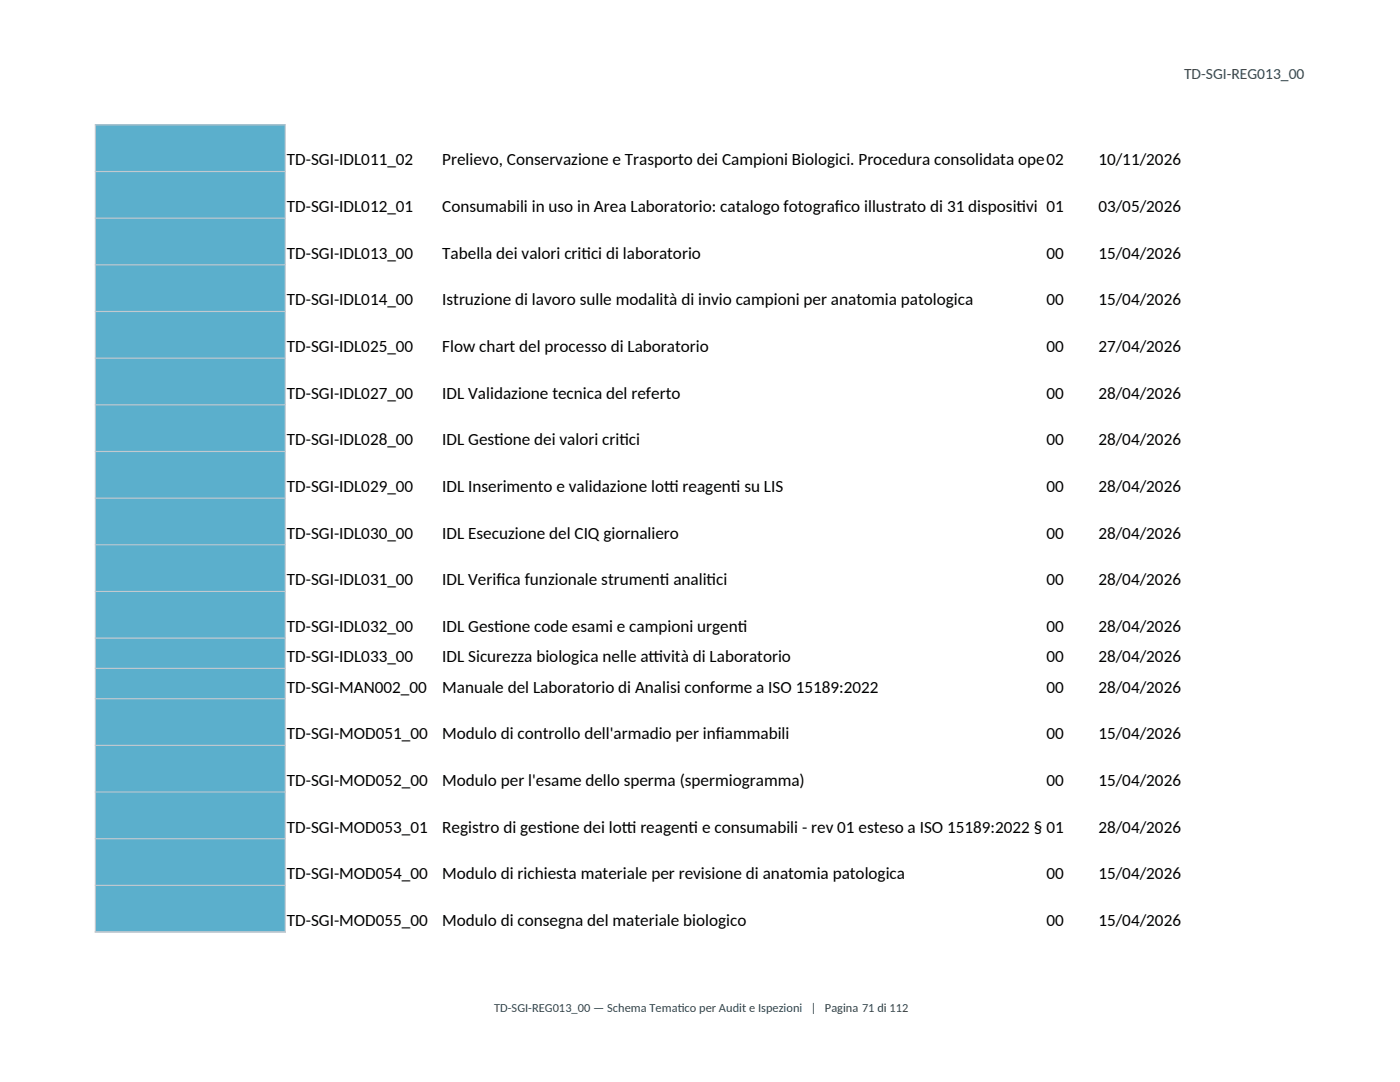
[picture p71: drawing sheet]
<svg xmlns="http://www.w3.org/2000/svg" width="279mm" height="216mm" viewBox="0 0 279 216" stroke-linecap="round" stroke-linejoin="round" font-family="sans-serif">
<defs><g id="words">
<g font-size="3.4">
<text x="57.3" y="33">TD-SGI-IDL011_02</text>
<text x="88.3" y="33">Prelievo, Conservazione e Trasporto dei Campioni Biologici. Procedura consolidata operat</text>
<text x="208.9" y="33">02iv</text>
<text x="219.2" y="33">10/11/2026</text>
<text x="57.3" y="42.3">TD-SGI-IDL012_01</text>
<text x="88.3" y="42.3">Consumabili in uso in Area Laboratorio: catalogo fotograf</text>
<text x="166.6" y="42.3">ico illustrato di 31 disposit</text>
<text x="202.9" y="42.3">ivi 01</text>
<text x="219.2" y="42.3">03/05/2026</text>
<text x="57.3" y="51.6">TD-SGI-IDL013_00</text>
<text x="88.3" y="51.6">Tabella dei valori crit</text>
<text x="116" y="51.6">ici di laboratorio</text>
<text x="208.9" y="51.6">00</text>
<text x="219.2" y="51.6">15/04/2026</text>
<text x="57.3" y="60.9">TD-SGI-IDL014_00</text>
<text x="88.3" y="60.9">Istruzione di lavoro sulle modalità di invio campioni per anatomia patologica</text>
<text x="208.9" y="60.9">00</text>
<text x="219.2" y="60.9">15/04/2026</text>
<text x="57.3" y="70.3">TD-SGI-IDL025_00</text>
<text x="88.3" y="70.3">Flow chart del processo di Laboratorio</text>
<text x="208.9" y="70.3">00</text>
<text x="219.2" y="70.3">27/04/2026</text>
<text x="57.3" y="79.6">TD-SGI-IDL027_00</text>
<text x="88.3" y="79.6">IDL Validazione tecnica del referto</text>
<text x="208.9" y="79.6">00</text>
<text x="219.2" y="79.6">28/04/2026</text>
<text x="57.3" y="88.9">TD-SGI-IDL028_00</text>
<text x="88.3" y="88.9">IDL Gest</text>
<text x="98.6" y="88.9">ione dei valori crit</text>
<text x="123.6" y="88.9">ici</text>
<text x="208.9" y="88.9">00</text>
<text x="219.2" y="88.9">28/04/2026</text>
<text x="57.3" y="98.2">TD-SGI-IDL029_00</text>
<text x="88.3" y="98.2">IDL Inserimento e validazione lot</text>
<text x="132.5" y="98.2">t</text>
<text x="132.5" y="98.2">i reagent</text>
<text x="145.9" y="98.2">i su LIS</text>
<text x="208.9" y="98.2">00</text>
<text x="219.2" y="98.2">28/04/2026</text>
<text x="57.3" y="107.5">TD-SGI-IDL030_00</text>
<text x="88.3" y="107.5">IDL Esecuzione del CIQ giornaliero</text>
<text x="208.9" y="107.5">00</text>
<text x="219.2" y="107.5">28/04/2026</text>
<text x="57.3" y="116.8">TD-SGI-IDL031_00</text>
<text x="88.3" y="116.8">IDL Verif</text>
<text x="99.1" y="116.8">ica funzionale strument</text>
<text x="131.7" y="116.8">i analit</text>
<text x="141" y="116.8">ici</text>
<text x="208.9" y="116.8">00</text>
<text x="219.2" y="116.8">28/04/2026</text>
<text x="57.3" y="126.1">TD-SGI-IDL032_00</text>
<text x="88.3" y="126.1">IDL Gest</text>
<text x="98.6" y="126.1">ione code esami e campioni urgent</text>
<text x="147.2" y="126.1">i</text>
<text x="208.9" y="126.1">00</text>
<text x="219.2" y="126.1">28/04/2026</text>
<text x="57.3" y="132.2">TD-SGI-IDL033_00</text>
<text x="88.3" y="132.2">IDL Sicurezza biologica nelle at</text>
<text x="129.5" y="132.2">t</text>
<text x="129.5" y="132.2">ività di Laboratorio</text>
<text x="208.9" y="132.2">00</text>
<text x="219.2" y="132.2">28/04/2026</text>
<text x="57.3" y="138.2">TD-SGI-MAN002_00</text>
<text x="88.3" y="138.2">Manuale del Laboratorio di Analisi conforme a ISO 15189:2022</text>
<text x="208.9" y="138.2">00</text>
<text x="219.2" y="138.2">28/04/2026</text>
<text x="57.3" y="147.5">TD-SGI-MOD051_00</text>
<text x="88.3" y="147.5">Modulo di controllo dell'armadio per inf</text>
<text x="142.9" y="147.5">iammabili</text>
<text x="208.9" y="147.5">00</text>
<text x="219.2" y="147.5">15/04/2026</text>
<text x="57.3" y="156.8">TD-SGI-MOD052_00</text>
<text x="88.3" y="156.8">Modulo per l'esame dello sperma (spermiogramma)</text>
<text x="208.9" y="156.8">00</text>
<text x="219.2" y="156.8">15/04/2026</text>
<text x="57.3" y="166.1">TD-SGI-MOD053_01</text>
<text x="88.3" y="166.1">Registro di gest</text>
<text x="108.5" y="166.1">ione dei lot</text>
<text x="124.1" y="166.1">t</text>
<text x="124.1" y="166.1">i reagent</text>
<text x="137.4" y="166.1">i e consumabili - rev 01 esteso a ISO 15189:2022 § 01</text>
<text x="219.2" y="166.1">28/04/2026</text>
<text x="57.3" y="175.4">TD-SGI-MOD054_00</text>
<text x="88.3" y="175.4">Modulo di richiesta materiale per revisione di anatomia patologica</text>
<text x="208.9" y="175.4">00</text>
<text x="219.2" y="175.4">15/04/2026</text>
<text x="57.3" y="184.8">TD-SGI-MOD055_00</text>
<text x="88.3" y="184.8">Modulo di consegna del materiale biologico</text>
<text x="208.9" y="184.8">00</text>
<text x="219.2" y="184.8">15/04/2026</text>
</g>
<text font-size="3.1" fill="#1b505f" x="236.3" y="15.8">TD-SGI-REG013_00</text>
<g font-size="2.5" fill="#1b505f">
<text x="98.6" y="201.9">TD-SGI-REG013_00 — Schema Temat</text>
<text x="135.2" y="201.9">ico per Audit e Ispezioni | Pagina 71 di 112</text>
</g>
</g></defs>
<path d="M19 24.9h37.9v161.1h-37.9z" fill-rule="evenodd" fill="#5bafcc"/>
<g fill="none" stroke="#bfc9d1" stroke-width=".23">
<path d="M18.9 24.9h38.2M18.9 34.2h38.2M19 24.8v161.3M56.9 24.8v161.3M18.9 43.5h38.2M18.9 52.8h38.2M18.9 62.2h38.2M18.9 71.5h38.2M18.9 80.8h38.2M18.9 90.1h38.2M18.9 99.4h38.2M18.9 108.7h38.2"/>
<path d="M18.9 118h38.2M18.9 127.3h38.2M18.9 133.4h38.2M18.9 139.4h38.2M18.9 148.7h38.2M18.9 158h38.2M18.9 167.3h38.2M18.9 176.7h38.2M18.9 186h38.2"/>
</g>
<use href="#words"/>
</svg>
